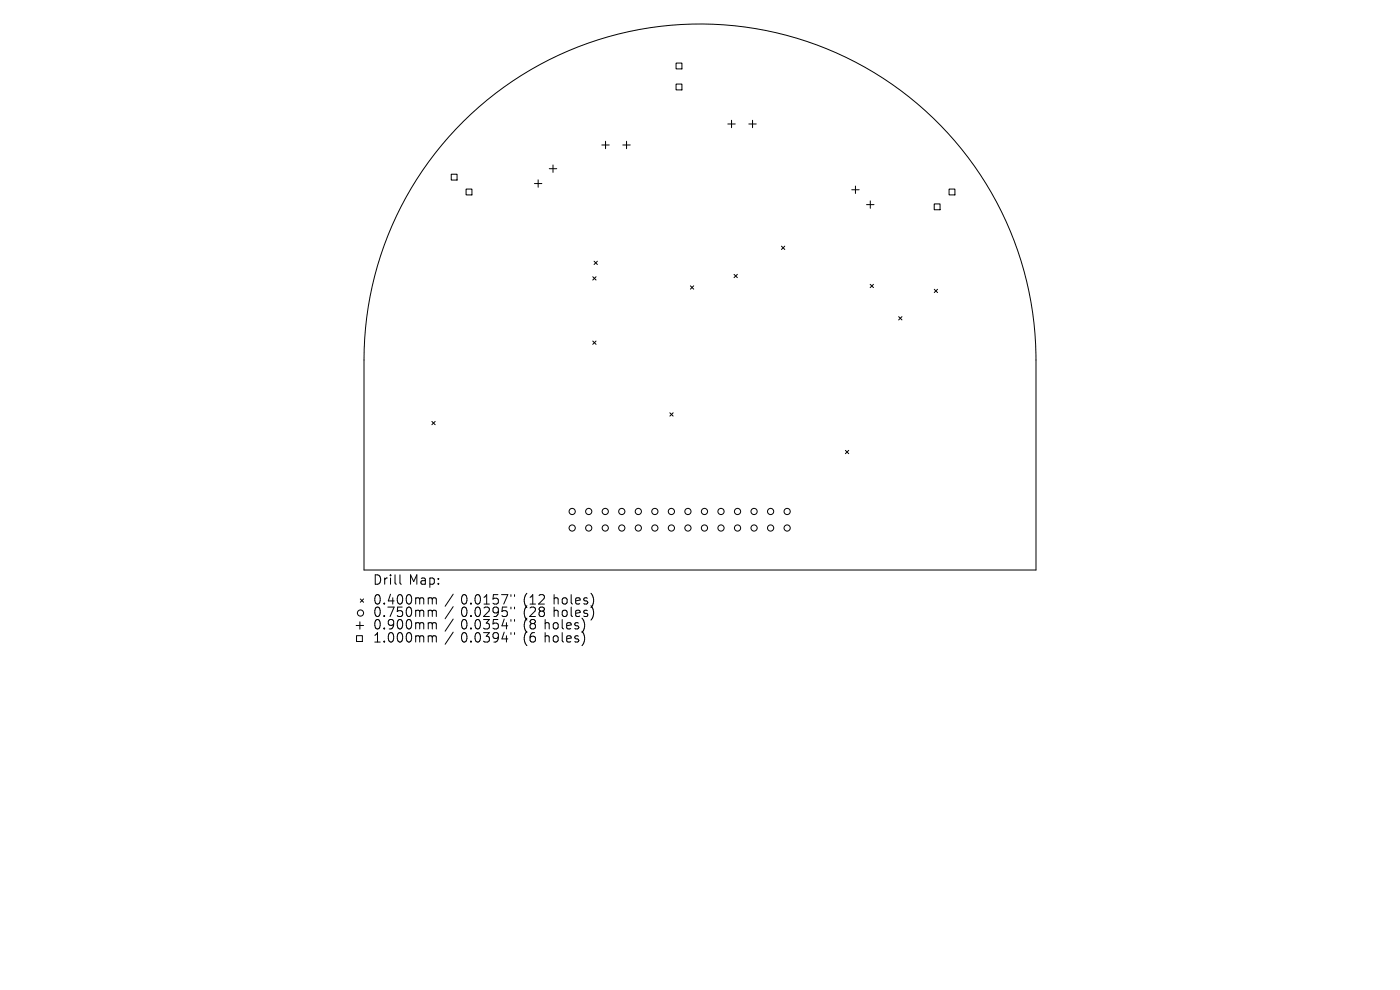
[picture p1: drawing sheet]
<svg xmlns="http://www.w3.org/2000/svg" width="297mm" height="210mm" viewBox="0 0 297 210" stroke-linecap="round" stroke-linejoin="round" font-family="sans-serif">
<defs><g id="words">
<g font-size="2.8">
<text x="79.1" y="124.5">Drill</text>
<text x="86.7" y="124.5">Map:</text>
<text x="79.1" y="128.7">0.400mm</text>
<text x="79.1" y="131.3">0.750mm</text>
<text x="97.7" y="128.7">0.0157&quot;</text>
<text x="97.7" y="131.3">0.0295&quot;</text>
<text x="111" y="128.7">(12</text>
<text x="111" y="131.3">(28</text>
<text x="117.5" y="128.7">holes)</text>
<text x="117.5" y="131.3">holes)</text>
<text x="79.1" y="133.9">0.900mm</text>
<text x="79.1" y="136.7">1.000mm</text>
<text x="97.7" y="133.9">0.0354&quot;</text>
<text x="97.7" y="136.7">0.0394&quot;</text>
<text x="111" y="133.9">(8</text>
<text x="111" y="136.7">(6</text>
<text x="115.6" y="133.9">holes)</text>
<text x="115.6" y="136.7">holes)</text>
</g>
</g></defs>
<g fill="none" stroke="#000" stroke-width=".21">
<path d="M143.4 13.4h1.3v1.2h-1.3zM143.4 17.8h1.3v1.3h-1.3zM95.7 37h1.3v1.2h-1.3zM98.3 25.8a71.3 71.3 0 0 1 77.6-15.2 71.3 71.3 0 0 1 43.9 65.8v44.5h-142.6v-44.5a71.3 71.3 0 0 1 21.1-50.6zM113.4 38.9h1.6M114.2 38.1v1.6M116.5 35.8h1.6M117.3 35v1.6M127.7 30.8h1.6M128.5 30v1.5M132.1 30.8h1.6M132.9 30v1.5"/>
<path d="M154.4 26.3h1.6M155.2 25.5v1.6M158.9 26.3h1.5M159.6 25.5v1.6M181.5 39.5v1.5M98.9 40.1h1.2v1.2h-1.2zM125.7 58.7l.8 .7M126 55.4l.7 .7M126.5 58.7l-.8 .7M126.7 55.4l-.7 .7M155.7 58.2l.7 .7M156.4 58.2l-.7 .7"/>
<path d="M165.8 52.2l.7 .7M166.5 52.2l-.7 .7M180.7 40.3h1.6M183.8 43.4h1.6M184.6 42.6v1.6M198.2 43.3h1.2v1.2h-1.2zM201.3 40.1h1.3v1.2h-1.3zM125.7 72.3l.8 .7M126.5 72.3l-.8 .7M146.5 60.6l.7 .7M147.2 60.6l-.7 .7M184.6 60.3l.7 .7"/>
<path d="M185.3 60.3l-.7 .7M190.6 67.2l.7 .7M191.3 67.2l-.7 .7M198.2 61.4l.7 .7M198.9 61.4l-.7 .7M91.6 89.4l.7 .7M92.3 89.4l-.7 .7M142.1 87.6l.7 .7M142.8 87.6l-.7 .7M179.3 95.5l.7 .7M180 95.5l-.7 .7M75.6 132.7h1.5"/>
<path d="M75.6 134.8h1.3v1.3h-1.3zM76.3 131.9v1.6M76.4 127.1l.7 .7M77.1 127.1l-.7 .7M84.8 121.9v1.8l.3 .2M91.4 126.8l.3 .3M91.4 129.4l.3 .3M91.4 132.1l.3 .3M91.4 134.9l.3 .3M91.7 127.1v1M91.7 129.7v1.1M91.7 132.4v1"/>
<path d="M91.7 135.2v1M91.7 127.1l.3-.3 .5 .1 .1 1.2M91.7 129.7l.3-.3 .5 .1 .1 1.3M91.7 132.4l.3-.3 .5 .1 .1 1.2M91.7 135.2l.3-.3 .5 .1 .1 1.2M96.1 126l-1.7 2.6M96.1 128.7l-1.7 2.6M96.1 131.3l-1.7 2.6M96.1 134.1l-1.7 2.6M108.4 126.1v.4M108.4 128.8v.4M108.4 131.4v.4"/>
<path d="M108.4 134.2v.4M109.2 126.1v.4M109.2 128.8v.4M109.2 131.4v.4M109.2 134.2v.4M123.9 134.8v1.3M124 132.5l-.1 .8M125.8 126.7v1.3M125.8 129.4v1.3"/>
<circle cx="121.4" cy="112" r=".66"/>
<circle cx="121.4" cy="108.5" r=".66"/>
<circle cx="124.9" cy="112" r=".66"/>
<circle cx="124.9" cy="108.5" r=".66"/>
<circle cx="128.4" cy="112" r=".66"/>
<circle cx="128.4" cy="108.5" r=".66"/>
<circle cx="131.9" cy="112" r=".66"/>
<circle cx="131.9" cy="108.5" r=".66"/>
<circle cx="135.4" cy="112" r=".66"/>
<circle cx="135.4" cy="108.5" r=".66"/>
<circle cx="138.9" cy="112" r=".66"/>
<circle cx="138.9" cy="108.5" r=".66"/>
<circle cx="142.4" cy="112" r=".66"/>
<circle cx="142.4" cy="108.5" r=".66"/>
<circle cx="145.9" cy="112" r=".66"/>
<circle cx="145.9" cy="108.5" r=".66"/>
<circle cx="149.4" cy="112" r=".66"/>
<circle cx="149.4" cy="108.5" r=".66"/>
<circle cx="153" cy="112" r=".66"/>
<circle cx="153" cy="108.5" r=".66"/>
<circle cx="156.5" cy="112" r=".66"/>
<circle cx="156.5" cy="108.5" r=".66"/>
<circle cx="160" cy="112" r=".66"/>
<circle cx="160" cy="108.5" r=".66"/>
<circle cx="163.5" cy="112" r=".66"/>
<circle cx="163.5" cy="108.5" r=".66"/>
<circle cx="167" cy="112" r=".66"/>
<circle cx="167" cy="108.5" r=".66"/>
<circle cx="76.5" cy="130" r=".66"/>
</g>
<use href="#words"/>
</svg>
